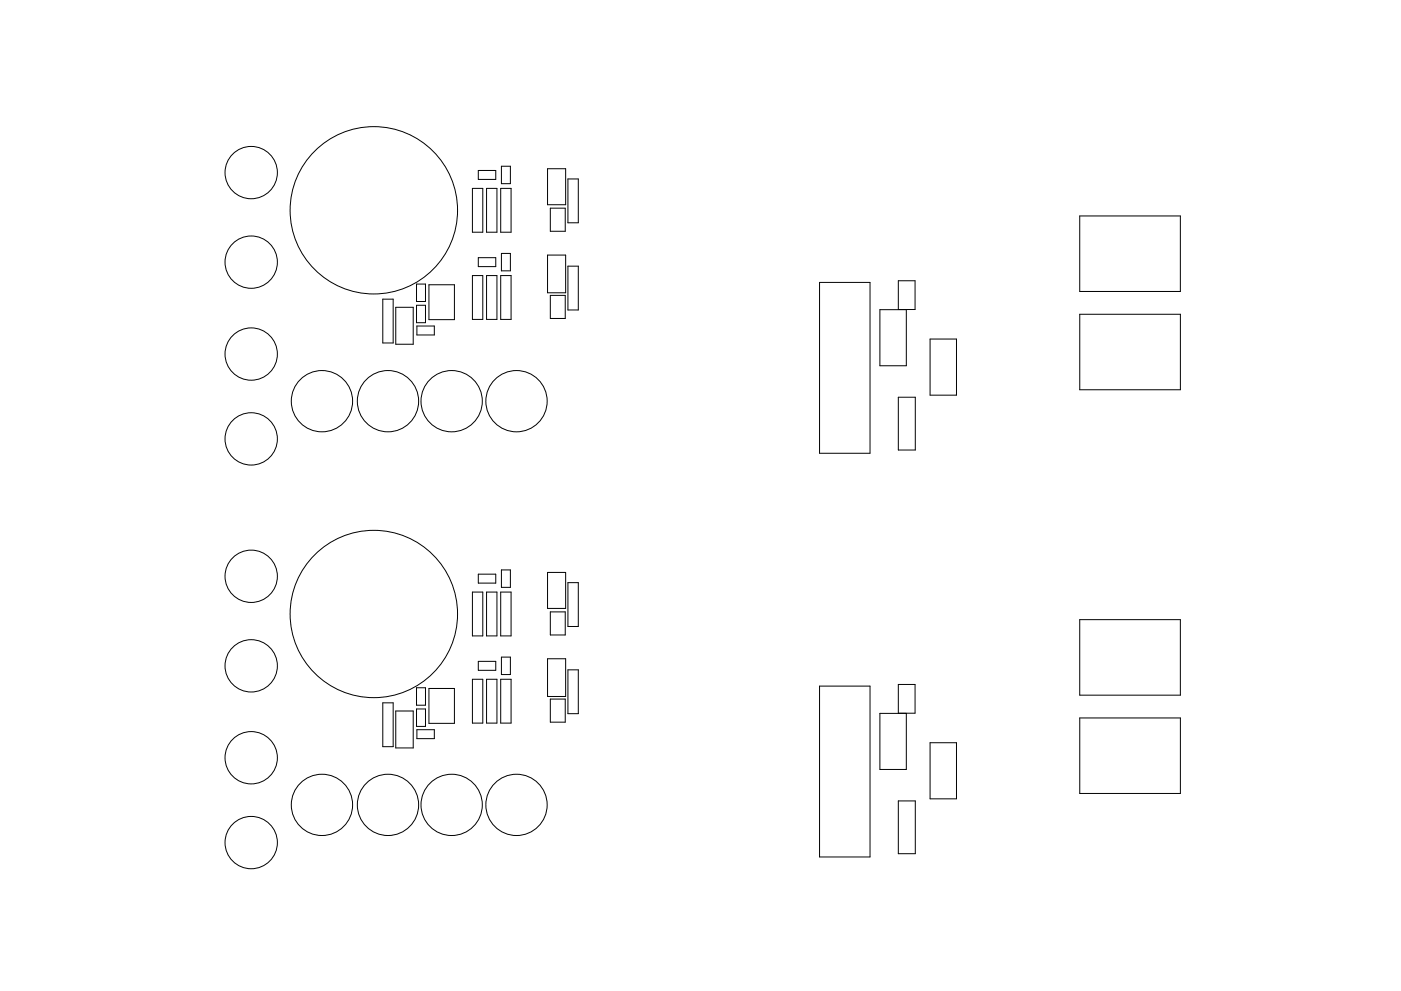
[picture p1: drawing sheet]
<svg xmlns="http://www.w3.org/2000/svg" width="297mm" height="210mm" viewBox="0 0 297 210" stroke-linecap="round" stroke-linejoin="round" font-family="sans-serif">
<g fill="none" stroke="#000" stroke-width=".21">
<path d="M100.2 40h2.2v9.3h-2.2zM101.4 36.2h3.7v1.9h-3.7zM103.2 40h2.2v9.3h-2.2zM106.2 40h2.2v9.3h-2.2zM106.3 35.3h1.9v3.7h-1.9zM116.1 35.8h3.8v7.6h-3.8zM120.4 38h2.2v9.3h-2.2zM100.2 58.5h2.2v9.3h-2.2zM101.4 54.7h3.7v1.9h-3.7zM103.2 58.5h2.2v9.3h-2.2zM106.2 58.5h2.2v9.3h-2.2zM106.3 53.8h1.9v3.7h-1.9z"/>
<path d="M116.1 54.1h3.8v8h-3.8zM116.7 44.2h3.1v4.9h-3.1zM120.4 56.5h2.2v9.3h-2.2zM173.8 59.9h10.7v36.3h-10.7zM190.5 59.6h3.5v6.1h-3.5zM228.9 45.8h21.4v16h-21.4zM81.2 63.5h2.2v9.3h-2.2zM83.9 65.2h3.7v7.8h-3.7zM88.3 60.3h1.9v3.7h-1.9zM88.3 64.8h1.9v3.7h-1.9zM88.4 69.2h3.7v1.9h-3.7zM90.9 60.4h5.4v7.4h-5.4z"/>
<path d="M116.7 62.7h3.1v4.9h-3.1zM186.6 65.7h5.6v11.9h-5.6zM197.2 71.9h5.6v11.9h-5.6zM228.9 66.7h21.4v16h-21.4zM190.5 84.3h3.6v11.2h-3.6zM100.2 125.6h2.2v9.3h-2.2zM101.4 121.8h3.7v1.9h-3.7zM103.2 125.6h2.2v9.3h-2.2zM106.2 125.6h2.2v9.3h-2.2zM106.3 139.4h1.9v3.7h-1.9zM106.3 120.9h1.9v3.7h-1.9zM116.1 121.4h3.8v7.7h-3.8z"/>
<path d="M116.1 139.8h3.8v8h-3.8zM116.7 129.8h3.1v4.9h-3.1zM120.4 123.6h2.2v9.3h-2.2zM228.9 131.5h21.4v16h-21.4zM81.2 149.1h2.2v9.3h-2.2zM83.9 150.8h3.7v7.9h-3.7zM88.3 145.9h1.9v3.7h-1.9zM88.3 150.4h1.9v3.7h-1.9zM88.4 154.8h3.7v1.9h-3.7zM90.9 146.1h5.4v7.4h-5.4zM100.2 144.1h2.2v9.3h-2.2zM101.4 140.3h3.7v1.9h-3.7z"/>
<path d="M103.2 144.1h2.2v9.3h-2.2zM106.2 144.1h2.2v9.3h-2.2zM116.7 148.3h3.1v4.9h-3.1zM120.4 142.1h2.2v9.3h-2.2zM173.8 145.6h10.7v36.2h-10.7zM190.5 151.3v-6.1h3.5v6.1l-7.4 .1v11.9h5.6v-11.9M197.2 157.6h5.6v11.9h-5.6zM228.9 152.3h21.4v16h-21.4zM190.5 169.9h3.6v11.2h-3.6z"/>
<circle cx="53.3" cy="36.6" r="5.5"/>
<circle cx="53.3" cy="55.6" r="5.5"/>
<circle cx="79.3" cy="44.6" r="17.7"/>
<circle cx="53.3" cy="75.1" r="5.5"/>
<circle cx="53.3" cy="93.1" r="5.5"/>
<circle cx="68.3" cy="85.1" r="6.5"/>
<circle cx="82.3" cy="85.1" r="6.5"/>
<circle cx="95.8" cy="85.1" r="6.5"/>
<circle cx="109.5" cy="85.1" r="6.5"/>
<circle cx="53.3" cy="122.3" r="5.5"/>
<circle cx="79.3" cy="130.3" r="17.7"/>
<circle cx="53.3" cy="141.3" r="5.5"/>
<circle cx="53.3" cy="178.8" r="5.5"/>
<circle cx="53.3" cy="160.8" r="5.5"/>
<circle cx="68.3" cy="170.8" r="6.5"/>
<circle cx="82.3" cy="170.8" r="6.5"/>
<circle cx="95.8" cy="170.8" r="6.5"/>
<circle cx="109.5" cy="170.8" r="6.5"/>
</g>
</svg>
